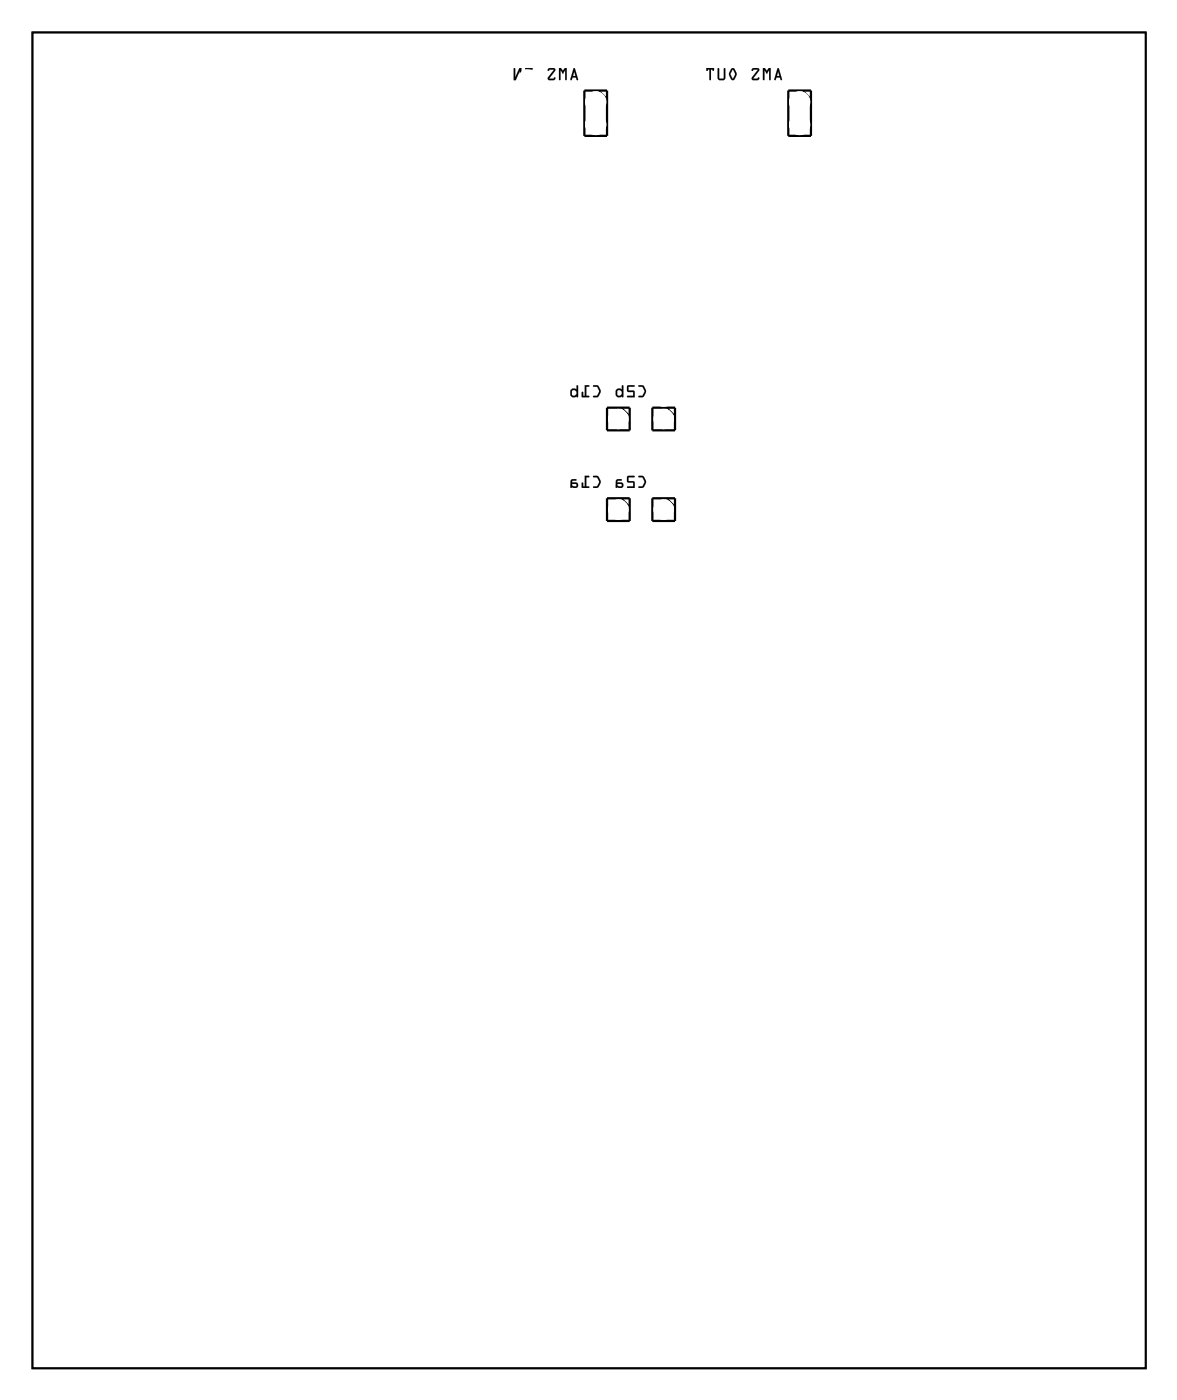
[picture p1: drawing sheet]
<svg xmlns="http://www.w3.org/2000/svg" width="132mm" height="157mm" viewBox="0 0 132 157" stroke-linecap="round" stroke-linejoin="round" font-family="sans-serif">
<path d="M3.6 3.6h124.8v149.8h-124.8z" fill="none" stroke="#000" stroke-width=".2"/>
<g fill="#000">
<path d="M64.3 7.7l-.4 1.2 .2 .1 .1-.3h.4v.3h.1l.1-.1-.3-1.2zM64.4 8l.1 .5h-.3zM62.7 7.6v1.4l.1-.1v-1l.2 .2a.11 .11 0 0 0 .1 .2 .11 .11 0 0 0 .1-.2l.2-.2v1l.1 .1v-1.4h-.2l-.2 .3-.2-.3zM61.5 7.7l-.1 .2v.1l.2-.2h.5l-.7 .9v.2l.2 .1h.5l.1-.2v-.1l-.2 .1h-.4l.6-.8v-.2l-.1-.2zM58.9 7.7v.1h.3v1h-.3v.1l.8 .1v-.2h-.3v-1h.3v-.1zM57.6 7.7v1.3h.2l.5-1.1v1l.1 .1 .1-1.4h-.3l-.4 1.1v-1z"/>
<path d="M64.3 7.6l-.4 1.3 .2 .1 .1-.3h.4v.3h.2v-.1l-.3-1.2zM64.3 7.7h.2l.3 1.2-.1 .1-.1-.1v-.2h-.4l-.1 .3-.2-.1zM64.4 8l.1 .5h-.3zM64.4 8l-.2 .5h.3zM62.7 7.6v1.3a.1 .1 0 0 0 0 .1 .1 .1 0 0 0 .1-.1v-1l.2 .2a.11 .11 0 0 0 .1 .2 .11 .11 0 0 0 .1-.2l.2-.2-.1 1a.1 .1 0 0 0 .1 .1 .1 .1 0 0 0 .1-.1v-1.3h-.2l-.2 .3-.2-.3zM62.7 7.6h.2l.2 .4 .2-.4h.2v1.4l-.1-.1v-1l-.3 .3-.3-.4v1.1v.1l-.1-.1zM61.5 7.7l-.1 .2a.13 .13 0 0 0 .1 0 .13 .13 0 0 0 .1-.1h.5l-.7 .9a.21 .21 0 0 0 0 .2 .21 .21 0 0 0 .2 .1h.5l.2-.2a.13 .13 0 0 0-.2-.1 .13 .13 0 0 0-.1 .1h-.4l.6-.8a.21 .21 0 0 0-.1-.4zM61.5 7.7l.6-.1a.21 .21 0 0 1 .1 .4l-.6 .8h.4l.2-.1v.2l-.7 .1-.1-.3 .7-.9h-.5l-.2 .1zM58.9 7.7v.1h.3v1h-.3a.1 .1 0 0 0-.1 .1 .1 .1 0 0 0 .1 .1h.7a.1 .1 0 0 0 .1-.1 .1 .1 0 0 0-.1-.1h-.2v-1h.2a.1 .1 0 0 0 .1-.1 .1 .1 0 0 0-.1-.1zM58.9 7.7h.8v.1h-.3v1h.3v.2l-.8-.1v-.1h.3v-1h-.3zM57.6 7.7v1.3h.2l.5-1.1v1a.1 .1 0 0 0 .1 .1 .1 .1 0 0 0 .1-.1v-1.3h-.3l-.4 1.1v-1zM57.6 7.7h.1l.1 1 .4-1.1h.3l-.1 1.4-.1-.1v-1l-.5 1.1h-.2z"/>
<path d="M87.2 7.6l-.4 1.3 .1 .1 .1-.3h.4l.1 .3h.1l.1-.1-.4-1.2zM87.2 8l.2 .5h-.3zM85.5 7.6l.1 1.4 .1-.1v-1l.2 .2a.11 .11 0 0 0 .1 .2 .1 .1 0 0 0 0-.2l.2-.2v1l.1 .1 .1-1.4h-.2l-.2 .3-.3-.3zM84.3 7.7v.2v.1l.2-.2h.4l-.6 .9v.2l.2 .1h.5l.1-.2v-.1l-.2 .1h-.5l.7-.8v-.2l-.2-.2zM82 7.7l-.3 .6 .2 .6a.25 .25 0 0 0 .5 0l.2-.7-.3-.5-.2-.1zM82.1 7.8l.3 .5-.3 .5-.2-.5zM80.5 7.7v1.1l.1 .2h.5l.2-.3v-1l-.1-.1-.1 .1v1.1h-.4l-.1-.1v-1zM79.2 7.6v.4l.1-.1v-.1h.2v1.1l.1 .1 .1-1.2h.2v.1l.1 .1v-.4z"/>
<path d="M87.2 7.6l-.4 1.3 .1 .1 .1-.3h.4l.1 .3h.1l.1-.1-.4-1.2zM87.2 7.7h.1l.4 1.2-.1 .1-.1-.1-.1-.2h-.4l-.1 .3-.1-.1zM87.2 8l.2 .5h-.3zM87.2 8l-.1 .5h.3zM85.5 7.6v1.3a.1 .1 0 0 0 .1 .1 .1 .1 0 0 0 .1-.1v-1l.2 .2a.11 .11 0 0 0 .1 .2 .1 .1 0 0 0 0-.2l.2-.2v1a.1 .1 0 0 0 .1 .1 .1 .1 0 0 0 .1-.1v-1.3h-.2l-.2 .3-.3-.3zM85.5 7.6h.2l.3 .4 .2-.4h.2l-.1 1.4-.1-.1v-1l-.2 .3-.3-.4v1.1l-.1 .1-.1-.1zM84.3 7.7l-.1 .2a.13 .13 0 0 0 .2 0 .13 .13 0 0 0 .1-.1h.4l-.6 .9a.21 .21 0 0 0 0 .2 .21 .21 0 0 0 .2 .1h.5l.1-.2a.13 .13 0 0 0-.1-.1 .13 .13 0 0 0-.1 .1h-.5l.7-.8a.22 .22 0 0 0-.2-.4zM84.3 7.7l.6-.1a.22 .22 0 0 1 .2 .4l-.7 .8h.5l.2-.1-.1 .2-.6 .1-.1-.3 .7-.9h-.5l-.2 .1zM82 7.7l-.3 .6 .2 .6a.25 .25 0 0 0 .5 0l.2-.5v-.2l-.3-.5-.2-.1zM82 7.7a.23 .23 0 0 1 .4 .1l.2 .5-.2 .6a.25 .25 0 0 1-.5 0l-.2-.6zM82.1 7.8l.3 .5-.3 .5-.2-.5zM82.1 7.8l-.2 .5 .2 .5 .3-.5-.2-.5zM80.5 7.7l-.1 1 .1 .2 .2 .1h.5l.1-.2v-1.1a.1 .1 0 0 0-.1-.1 .1 .1 0 0 0-.1 .1v1.1h-.4l-.1-.1v-1zM80.5 7.7h.1v1l.1 .1h.4v-1.1l.1-.1 .1 .1v1l-.2 .3h-.5l-.1-.2zM79.2 7.6v.3a.1 .1 0 0 0 .1 .1 .1 .1 0 0 0 0-.2h.2v1.1a.1 .1 0 0 0 .1 .1 .1 .1 0 0 0 .1-.1v-1.1h.2a.11 .11 0 0 0 0 .2 .11 .11 0 0 0 .1-.1v-.3zM79.2 7.6h.8v.3l-.1-.1h-.2l-.1 1.2-.1-.1v-1.1h-.2l-.1 .1z"/>
<path d="M3.6 3.6h124.8v149.8h-124.8zM3.6 3.6v149.8h124.8v-149.8z"/>
<path d="M66.5 53.4v.1h.4l.3 .5-.3 .5h-.4v.2h.1a.6 .6 0 0 0 .7-.6v-.2l-.2-.5h-.2zM65.5 53.4v1.1h-.1v-.4h-.1l-.1 .6h.8v-.2h-.3v-1h.3l.1-.1zM64 53.8l-.1 .9h.6a.31 .31 0 0 0 .3-.3 .31 .31 0 0 0-.3-.3h-.4v-.1l.1-.1h.4v-.2zM64.1 54.3h.5v.2h-.3l-.2-.1z"/>
<path d="M66.5 43.2v.2h.4l.3 .5-.3 .5h-.4v.1l.1 .1a.6 .6 0 0 0 .7-.6v-.3l-.2-.4-.2-.1zM65.5 43.2v1.2h-.1v-.4l-.1-.1-.1 .6h.8v-.1h-.3v-1h.3l.1-.2zM64 43.7l-.1 .2 .1 .5 .2 .1h.2l.2-.1 .1 .1h.1v-1.3h-.2v.5l-.3-.1zM64.1 43.8l.3-.1 .2 .2v.3l-.2 .2-.3-.1z"/>
<path d="M66.5 53.4v.1h.4l.3 .5-.3 .5h-.3a.1 .1 0 0 0-.1 .1 .1 .1 0 0 0 .1 .1l.5-.1 .2-.6-.3-.6zM66.5 53.4h.5l.3 .5a.83 .83 0 0 1-.3 .8h-.4l-.1-.1 .4-.1 .3-.4v-.2l-.3-.4h-.4zM65.5 53.3v1.2h-.1v-.3a.1 .1 0 0 0-.1-.1 .1 .1 0 0 0-.1 .1v.5h.8a.1 .1 0 0 0 .1-.1 .1 .1 0 0 0-.1-.1h-.3v-1h.3a.1 .1 0 0 0 .1-.1 .1 .1 0 0 0-.1-.1zM65.5 53.4h.6l-.1 .1h-.3v1l.3 .1v.1h-.8l.1-.6 .1 .1v.3h.2zM64 53.8l-.1 .8a.09 .09 0 0 0 .1 .1 .09 .09 0 0 0 .1-.1l.4 .1a.32 .32 0 0 0 .3-.3 .32 .32 0 0 0-.3-.3h-.4l.1-.2h.3a.1 .1 0 0 0 .1-.1 .1 .1 0 0 0-.1-.1zM64 53.8l.6-.1v.2h-.4l-.1 .1v.1h.4a.31 .31 0 0 1 .3 .3 .31 .31 0 0 1-.3 .3h-.6zM64.2 54.3h.4v.2h-.3l-.2-.1zM64.1 54.3v.1l.2 .1h.3v-.2z"/>
<path d="M66.5 43.2v.2h.4l.3 .5-.3 .5h-.3a.1 .1 0 0 0-.1 .1 .1 .1 0 0 0 .1 .1l.5-.1 .2-.6-.3-.7zM66.5 43.2h.5l.3 .5a.83 .83 0 0 1-.3 .8h-.4h-.1v-.1h.4l.3-.4v-.2l-.3-.4h-.4zM65.5 43.2v1.2h-.1v-.4a.1 .1 0 0 0-.1-.1 .1 .1 0 0 0-.1 .1v.5l.8 .1a.1 .1 0 0 0 .1-.1 .1 .1 0 0 0-.1-.1h-.3v-1h.3a.1 .1 0 0 0 .1-.1 .1 .1 0 0 0-.1-.1zM65.5 43.2l.6 .1-.1 .1h-.3v1h.3v.1h-.8l.1-.6 .1 .1v.4h.2zM64 43.7l-.1 .2 .1 .5 .3 .2 .3-.2a.11 .11 0 0 0 .1 .2 .1 .1 0 0 0 .1-.1v-1.2a.1 .1 0 0 0-.1-.1 .1 .1 0 0 0-.1 .1v.4l-.2-.1zM64 43.7l.4-.1 .2 .1v-.4l.2-.1v1.3h-.1l-.1-.1-.2 .1h-.3l-.2-.2zM64.2 43.8h.2l.2 .1v.3l-.2 .2-.3-.1zM64.1 43.8v.5l.1 .1h.2l.2-.2v-.3l-.2-.2z"/>
<path d="M71.6 43.2v.2h.4l.2 .5-.2 .5h-.4v.1v.1a.6 .6 0 0 0 .8-.6v-.3l-.2-.4-.2-.1zM70.3 43.2v.7l.2 .1h.5v.4h-.6l-.1 .1 .9 .1-.1-.8h-.6v-.4h.6v-.2zM69.1 43.7l-.1 .2 .1 .5 .1 .1h.3l.2-.1 .1 .1h.1v-1.3h-.2v.5l-.4-.1zM69.2 43.8l.3-.1 .2 .2v.3l-.2 .2-.3-.1z"/>
<path d="M71.6 53.4v.1h.4l.2 .5-.2 .5h-.4v.2a.6 .6 0 0 0 .8-.6v-.2l-.2-.5h-.2zM70.3 53.4v.6l.2 .1h.5v.4h-.6l-.1 .2h.9l-.1-.7-.6-.1v-.4h.6v-.1zM69.1 53.8l-.1 .9h.6a.31 .31 0 0 0 .3-.3 .31 .31 0 0 0-.3-.3h-.4v-.1l.1-.1h.4v-.2zM69.2 54.3h.5v.2h-.3l-.2-.1z"/>
<path d="M71.6 43.2v.2h.4l.2 .5-.2 .5h-.4a.1 .1 0 0 0-.1 .1 .1 .1 0 0 0 .1 .1l.6-.1 .2-.6-.3-.7zM71.6 43.2h.5l.3 .5a.83 .83 0 0 1-.4 .8h-.4v-.1h.4l.2-.4v-.2l-.2-.4h-.4zM70.3 43.2v.7l.7 .1v.4h-.6a.1 .1 0 0 0-.1 .1 .1 .1 0 0 0 .1 .1h.8l-.1-.8h-.6v-.4h.6a.1 .1 0 0 0 .1-.1 .1 .1 0 0 0-.1-.1zM70.3 43.3h.8v.1h-.7v.4h.7l.1 .8-.9-.1 .1-.1h.6v-.4h-.5l-.2-.2zM69.1 43.7l-.1 .2 .1 .5 .2 .2 .4-.2a.11 .11 0 0 0 .1 .2 .1 .1 0 0 0 .1-.1v-1.2a.1 .1 0 0 0-.1-.1 .1 .1 0 0 0-.1 .1v.4l-.2-.1zM69.1 43.7l.4-.1 .2 .1v-.4l.1-.1v1.3h-.1v-.1l-.2 .1h-.4l-.1-.2zM69.3 43.8h.2l.2 .1v.3l-.2 .2-.3-.1zM69.2 43.8v.5l.1 .1h.2l.2-.2v-.3l-.2-.2z"/>
<path d="M71.6 53.4v.1h.4l.2 .5-.2 .5h-.4a.1 .1 0 0 0-.1 .1 .1 .1 0 0 0 .1 .1l.6-.1 .2-.6-.3-.6zM71.6 53.4h.5l.3 .5a.83 .83 0 0 1-.4 .8h-.4v-.1l.4-.1 .2-.4v-.2l-.2-.4h-.4zM70.3 53.4v.7h.7v.4h-.6a.1 .1 0 0 0-.1 .1 .1 .1 0 0 0 .1 .1h.8l-.1-.7-.6-.1v-.4h.6a.1 .1 0 0 0 .1-.1 .1 .1 0 0 0-.1-.1zM70.3 53.4h.8v.1h-.7v.5h.7l.1 .7h-.9l.1-.2h.6v-.4h-.5l-.2-.1zM69.1 53.8l-.1 .8a.09 .09 0 0 0 .1 .1 .09 .09 0 0 0 .1-.1l.4 .1a.32 .32 0 0 0 .3-.3 .32 .32 0 0 0-.3-.3h-.4l.1-.2h.3a.1 .1 0 0 0 .1-.1 .1 .1 0 0 0-.1-.1zM69.1 53.8l.6-.1v.2h-.4l-.1 .1v.1h.4a.31 .31 0 0 1 .3 .3 .31 .31 0 0 1-.3 .3h-.6zM69.2 54.3h.4l.1 .2h-.3l-.2-.1zM69.2 54.3v.1l.2 .1h.3v-.2z"/>
</g>
<path d="M65.5 10.2h2.5v5h-2.5zM88.4 10.2h2.5v5h-2.5zM68 45.7h2.6v2.6h-2.6zM68 55.9h2.6v2.5h-2.6zM73.1 45.7h2.6v2.6h-2.6zM73.1 55.9h2.6v2.5h-2.6z" fill="none" stroke="#000" stroke-width=".25"/>
<path d="M67.2 10.2l.8 .8M90 10.2l.9 .8M69.7 45.7l.9 .9M69.7 55.9l.9 .9M74.8 45.7l.9 .9M74.8 55.9l.9 .9" fill="none" stroke="#000" stroke-width=".13"/>
<circle cx="74.4" cy="47" r=".75" fill="#fff"/>
<circle cx="74.4" cy="47" r=".75" fill="none" stroke="#fff" stroke-width=".76" stroke-linecap="butt"/>
<circle cx="74.4" cy="47" r=".75" fill="#fff"/>
<circle cx="74.4" cy="47" r=".75" fill="none" stroke="#fff" stroke-width=".76" stroke-linecap="butt"/>
<circle cx="74.4" cy="57.1" r=".75" fill="#fff"/>
<circle cx="74.4" cy="57.1" r=".75" fill="none" stroke="#fff" stroke-width=".76" stroke-linecap="butt"/>
<circle cx="74.4" cy="57.1" r=".75" fill="#fff"/>
<circle cx="74.4" cy="57.1" r=".75" fill="none" stroke="#fff" stroke-width=".76" stroke-linecap="butt"/>
<circle cx="69.3" cy="47" r=".75" fill="#fff"/>
<circle cx="69.3" cy="47" r=".75" fill="none" stroke="#fff" stroke-width=".76" stroke-linecap="butt"/>
<circle cx="69.3" cy="47" r=".75" fill="#fff"/>
<circle cx="69.3" cy="47" r=".75" fill="none" stroke="#fff" stroke-width=".76" stroke-linecap="butt"/>
<circle cx="69.3" cy="57.1" r=".75" fill="#fff"/>
<circle cx="69.3" cy="57.1" r=".75" fill="none" stroke="#fff" stroke-width=".76" stroke-linecap="butt"/>
<circle cx="69.3" cy="57.1" r=".75" fill="#fff"/>
<circle cx="69.3" cy="57.1" r=".75" fill="none" stroke="#fff" stroke-width=".76" stroke-linecap="butt"/>
<circle cx="89.6" cy="11.4" r=".8" fill="#fff"/>
<circle cx="89.6" cy="11.4" r=".8" fill="none" stroke="#fff" stroke-width=".76" stroke-linecap="butt"/>
<circle cx="89.6" cy="14" r=".8" fill="#fff"/>
<circle cx="89.6" cy="14" r=".8" fill="none" stroke="#fff" stroke-width=".76" stroke-linecap="butt"/>
<circle cx="89.6" cy="11.4" r=".8" fill="#fff"/>
<circle cx="89.6" cy="11.4" r=".8" fill="none" stroke="#fff" stroke-width=".76" stroke-linecap="butt"/>
<circle cx="89.6" cy="14" r=".8" fill="#fff"/>
<circle cx="89.6" cy="14" r=".8" fill="none" stroke="#fff" stroke-width=".76" stroke-linecap="butt"/>
<circle cx="66.8" cy="11.4" r=".8" fill="#fff"/>
<circle cx="66.8" cy="11.4" r=".8" fill="none" stroke="#fff" stroke-width=".76" stroke-linecap="butt"/>
<circle cx="66.8" cy="14" r=".8" fill="#fff"/>
<circle cx="66.8" cy="14" r=".8" fill="none" stroke="#fff" stroke-width=".76" stroke-linecap="butt"/>
<circle cx="66.8" cy="11.4" r=".8" fill="#fff"/>
<circle cx="66.8" cy="11.4" r=".8" fill="none" stroke="#fff" stroke-width=".76" stroke-linecap="butt"/>
<circle cx="66.8" cy="14" r=".8" fill="#fff"/>
<circle cx="66.8" cy="14" r=".8" fill="none" stroke="#fff" stroke-width=".76" stroke-linecap="butt"/>
<circle cx="110" cy="64.8" r=".7" fill="#fff"/>
<circle cx="110" cy="64.8" r=".7" fill="none" stroke="#fff" stroke-width=".76" stroke-linecap="butt"/>
<circle cx="120.1" cy="64.8" r=".7" fill="#fff"/>
<circle cx="120.1" cy="64.8" r=".7" fill="none" stroke="#fff" stroke-width=".76" stroke-linecap="butt"/>
<circle cx="94.7" cy="67.3" r=".7" fill="#fff"/>
<circle cx="94.7" cy="67.3" r=".7" fill="none" stroke="#fff" stroke-width=".76" stroke-linecap="butt"/>
<circle cx="104.9" cy="67.3" r=".7" fill="#fff"/>
<circle cx="104.9" cy="67.3" r=".7" fill="none" stroke="#fff" stroke-width=".76" stroke-linecap="butt"/>
<circle cx="110" cy="62.2" r=".7" fill="#fff"/>
<circle cx="110" cy="62.2" r=".7" fill="none" stroke="#fff" stroke-width=".76" stroke-linecap="butt"/>
<circle cx="120.1" cy="62.2" r=".7" fill="#fff"/>
<circle cx="120.1" cy="62.2" r=".7" fill="none" stroke="#fff" stroke-width=".76" stroke-linecap="butt"/>
<circle cx="87.1" cy="47" r=".7" fill="#fff"/>
<circle cx="87.1" cy="47" r=".7" fill="none" stroke="#fff" stroke-width=".76" stroke-linecap="butt"/>
<circle cx="97.3" cy="47" r=".7" fill="#fff"/>
<circle cx="97.3" cy="47" r=".7" fill="none" stroke="#fff" stroke-width=".76" stroke-linecap="butt"/>
<path d="M53.4 18.3h1.4v1.4h-1.4z" fill="#fff"/>
<path d="M53.4 18.3h1.4v1.4h-1.4z" fill="none" stroke="#fff" stroke-width=".76" stroke-linecap="butt"/>
<circle cx="54.1" cy="19" r=".7" fill="#fff"/>
<circle cx="54.1" cy="19" r=".7" fill="none" stroke="#fff" stroke-width=".76" stroke-linecap="butt"/>
<circle cx="56.6" cy="19" r=".7" fill="#fff"/>
<circle cx="56.6" cy="19" r=".7" fill="none" stroke="#fff" stroke-width=".76" stroke-linecap="butt"/>
<circle cx="54.1" cy="8.9" r=".74" fill="#fff"/>
<circle cx="54.1" cy="8.9" r=".74" fill="none" stroke="#fff" stroke-width=".76" stroke-linecap="butt"/>
<circle cx="59.2" cy="8.9" r=".74" fill="#fff"/>
<circle cx="59.2" cy="8.9" r=".74" fill="none" stroke="#fff" stroke-width=".76" stroke-linecap="butt"/>
<circle cx="112.5" cy="8.9" r=".74" fill="#fff"/>
<circle cx="112.5" cy="8.9" r=".74" fill="none" stroke="#fff" stroke-width=".76" stroke-linecap="butt"/>
<circle cx="117.6" cy="8.9" r=".74" fill="#fff"/>
<circle cx="117.6" cy="8.9" r=".74" fill="none" stroke="#fff" stroke-width=".76" stroke-linecap="butt"/>
<circle cx="122.7" cy="8.9" r=".74" fill="#fff"/>
<circle cx="122.7" cy="8.9" r=".74" fill="none" stroke="#fff" stroke-width=".76" stroke-linecap="butt"/>
<circle cx="97.3" cy="8.9" r=".74" fill="#fff"/>
<circle cx="97.3" cy="8.9" r=".74" fill="none" stroke="#fff" stroke-width=".76" stroke-linecap="butt"/>
<circle cx="102.3" cy="8.9" r=".74" fill="#fff"/>
<circle cx="102.3" cy="8.9" r=".74" fill="none" stroke="#fff" stroke-width=".76" stroke-linecap="butt"/>
<circle cx="107.4" cy="8.9" r=".74" fill="#fff"/>
<circle cx="107.4" cy="8.9" r=".74" fill="none" stroke="#fff" stroke-width=".76" stroke-linecap="butt"/>
<circle cx="87.1" cy="41.9" r=".74" fill="#fff"/>
<circle cx="87.1" cy="41.9" r=".74" fill="none" stroke="#fff" stroke-width=".76" stroke-linecap="butt"/>
<circle cx="89.6" cy="41.9" r=".74" fill="#fff"/>
<circle cx="89.6" cy="41.9" r=".74" fill="none" stroke="#fff" stroke-width=".76" stroke-linecap="butt"/>
<circle cx="84.6" cy="67.3" r=".74" fill="#fff"/>
<circle cx="84.6" cy="67.3" r=".74" fill="none" stroke="#fff" stroke-width=".76" stroke-linecap="butt"/>
<circle cx="87.1" cy="67.3" r=".74" fill="#fff"/>
<circle cx="87.1" cy="67.3" r=".74" fill="none" stroke="#fff" stroke-width=".76" stroke-linecap="butt"/>
<circle cx="112.5" cy="57.1" r=".74" fill="#fff"/>
<circle cx="112.5" cy="57.1" r=".74" fill="none" stroke="#fff" stroke-width=".76" stroke-linecap="butt"/>
<circle cx="117.6" cy="57.1" r=".74" fill="#fff"/>
<circle cx="117.6" cy="57.1" r=".74" fill="none" stroke="#fff" stroke-width=".76" stroke-linecap="butt"/>
<circle cx="79.5" cy="47" r=".74" fill="#fff"/>
<circle cx="79.5" cy="47" r=".74" fill="none" stroke="#fff" stroke-width=".76" stroke-linecap="butt"/>
<circle cx="84.6" cy="47" r=".74" fill="#fff"/>
<circle cx="84.6" cy="47" r=".74" fill="none" stroke="#fff" stroke-width=".76" stroke-linecap="butt"/>
<circle cx="76.9" cy="69.8" r=".55" fill="#fff"/>
<circle cx="76.9" cy="69.8" r=".55" fill="none" stroke="#fff" stroke-width="1.3" stroke-linecap="butt"/>
<circle cx="79.5" cy="69.8" r=".55" fill="#fff"/>
<circle cx="79.5" cy="69.8" r=".55" fill="none" stroke="#fff" stroke-width="1.3" stroke-linecap="butt"/>
<circle cx="76.9" cy="87.6" r=".55" fill="#fff"/>
<circle cx="76.9" cy="87.6" r=".55" fill="none" stroke="#fff" stroke-width="1.3" stroke-linecap="butt"/>
<circle cx="74.4" cy="87.6" r=".55" fill="#fff"/>
<circle cx="74.4" cy="87.6" r=".55" fill="none" stroke="#fff" stroke-width="1.3" stroke-linecap="butt"/>
<circle cx="71.9" cy="95.2" r=".55" fill="#fff"/>
<circle cx="71.9" cy="95.2" r=".55" fill="none" stroke="#fff" stroke-width="1.3" stroke-linecap="butt"/>
<circle cx="66.8" cy="95.2" r=".55" fill="#fff"/>
<circle cx="66.8" cy="95.2" r=".55" fill="none" stroke="#fff" stroke-width="1.3" stroke-linecap="butt"/>
<circle cx="87.1" cy="115.6" r=".55" fill="#fff"/>
<circle cx="87.1" cy="115.6" r=".55" fill="none" stroke="#fff" stroke-width="1.3" stroke-linecap="butt"/>
<circle cx="64.2" cy="95.2" r=".55" fill="#fff"/>
<circle cx="64.2" cy="95.2" r=".55" fill="none" stroke="#fff" stroke-width="1.3" stroke-linecap="butt"/>
<circle cx="64.2" cy="69.8" r=".55" fill="#fff"/>
<circle cx="64.2" cy="69.8" r=".55" fill="none" stroke="#fff" stroke-width="1.3" stroke-linecap="butt"/>
<circle cx="66.8" cy="69.8" r=".55" fill="#fff"/>
<circle cx="66.8" cy="69.8" r=".55" fill="none" stroke="#fff" stroke-width="1.3" stroke-linecap="butt"/>
<circle cx="69.3" cy="69.8" r=".55" fill="#fff"/>
<circle cx="69.3" cy="69.8" r=".55" fill="none" stroke="#fff" stroke-width="1.3" stroke-linecap="butt"/>
<circle cx="87.1" cy="118.1" r=".55" fill="#fff"/>
<circle cx="87.1" cy="118.1" r=".55" fill="none" stroke="#fff" stroke-width="1.3" stroke-linecap="butt"/>
<circle cx="87.1" cy="120.6" r=".55" fill="#fff"/>
<circle cx="87.1" cy="120.6" r=".55" fill="none" stroke="#fff" stroke-width="1.3" stroke-linecap="butt"/>
<circle cx="87.1" cy="123.2" r=".55" fill="#fff"/>
<circle cx="87.1" cy="123.2" r=".55" fill="none" stroke="#fff" stroke-width="1.3" stroke-linecap="butt"/>
<circle cx="87.1" cy="125.7" r=".55" fill="#fff"/>
<circle cx="87.1" cy="125.7" r=".55" fill="none" stroke="#fff" stroke-width="1.3" stroke-linecap="butt"/>
<circle cx="87.1" cy="128.3" r=".55" fill="#fff"/>
<circle cx="87.1" cy="128.3" r=".55" fill="none" stroke="#fff" stroke-width="1.3" stroke-linecap="butt"/>
<circle cx="79.5" cy="64.8" r=".55" fill="#fff"/>
<circle cx="79.5" cy="64.8" r=".55" fill="none" stroke="#fff" stroke-width="1.3" stroke-linecap="butt"/>
<circle cx="79.5" cy="67.3" r=".55" fill="#fff"/>
<circle cx="79.5" cy="67.3" r=".55" fill="none" stroke="#fff" stroke-width="1.3" stroke-linecap="butt"/>
<circle cx="71.9" cy="36.8" r=".55" fill="#fff"/>
<circle cx="71.9" cy="36.8" r=".55" fill="none" stroke="#fff" stroke-width="1.3" stroke-linecap="butt"/>
<circle cx="74.4" cy="102.9" r=".55" fill="#fff"/>
<circle cx="74.4" cy="102.9" r=".55" fill="none" stroke="#fff" stroke-width="1.3" stroke-linecap="butt"/>
<circle cx="59.2" cy="92.7" r=".55" fill="#fff"/>
<circle cx="59.2" cy="92.7" r=".55" fill="none" stroke="#fff" stroke-width="1.3" stroke-linecap="butt"/>
<circle cx="82" cy="102.9" r=".55" fill="#fff"/>
<circle cx="82" cy="102.9" r=".55" fill="none" stroke="#fff" stroke-width="1.3" stroke-linecap="butt"/>
<circle cx="51.5" cy="87.6" r=".55" fill="#fff"/>
<circle cx="51.5" cy="87.6" r=".55" fill="none" stroke="#fff" stroke-width="1.3" stroke-linecap="butt"/>
<circle cx="74.4" cy="44.4" r=".55" fill="#fff"/>
<circle cx="74.4" cy="44.4" r=".55" fill="none" stroke="#fff" stroke-width="1.3" stroke-linecap="butt"/>
<circle cx="117.6" cy="29.2" r=".55" fill="#fff"/>
<circle cx="117.6" cy="29.2" r=".55" fill="none" stroke="#fff" stroke-width="1.3" stroke-linecap="butt"/>
<circle cx="104.9" cy="31.7" r=".55" fill="#fff"/>
<circle cx="104.9" cy="31.7" r=".55" fill="none" stroke="#fff" stroke-width="1.3" stroke-linecap="butt"/>
<circle cx="122.7" cy="21.6" r=".55" fill="#fff"/>
<circle cx="122.7" cy="21.6" r=".55" fill="none" stroke="#fff" stroke-width="1.3" stroke-linecap="butt"/>
<circle cx="122.7" cy="29.2" r=".55" fill="#fff"/>
<circle cx="122.7" cy="29.2" r=".55" fill="none" stroke="#fff" stroke-width="1.3" stroke-linecap="butt"/>
<circle cx="102.3" cy="21.6" r=".55" fill="#fff"/>
<circle cx="102.3" cy="21.6" r=".55" fill="none" stroke="#fff" stroke-width="1.3" stroke-linecap="butt"/>
<circle cx="107.4" cy="21.6" r=".55" fill="#fff"/>
<circle cx="107.4" cy="21.6" r=".55" fill="none" stroke="#fff" stroke-width="1.3" stroke-linecap="butt"/>
<circle cx="76.9" cy="31.7" r=".55" fill="#fff"/>
<circle cx="76.9" cy="31.7" r=".55" fill="none" stroke="#fff" stroke-width="1.3" stroke-linecap="butt"/>
<circle cx="92.2" cy="36.8" r=".55" fill="#fff"/>
<circle cx="92.2" cy="36.8" r=".55" fill="none" stroke="#fff" stroke-width="1.3" stroke-linecap="butt"/>
<circle cx="117.6" cy="52.1" r=".55" fill="#fff"/>
<circle cx="117.6" cy="52.1" r=".55" fill="none" stroke="#fff" stroke-width="1.3" stroke-linecap="butt"/>
<circle cx="102.3" cy="36.8" r=".55" fill="#fff"/>
<circle cx="102.3" cy="36.8" r=".55" fill="none" stroke="#fff" stroke-width="1.3" stroke-linecap="butt"/>
<circle cx="97.3" cy="36.8" r=".55" fill="#fff"/>
<circle cx="97.3" cy="36.8" r=".55" fill="none" stroke="#fff" stroke-width="1.3" stroke-linecap="butt"/>
<circle cx="87.1" cy="62.2" r=".55" fill="#fff"/>
<circle cx="87.1" cy="62.2" r=".55" fill="none" stroke="#fff" stroke-width="1.3" stroke-linecap="butt"/>
<circle cx="87.1" cy="36.8" r=".55" fill="#fff"/>
<circle cx="87.1" cy="36.8" r=".55" fill="none" stroke="#fff" stroke-width="1.3" stroke-linecap="butt"/>
<circle cx="82" cy="36.8" r=".55" fill="#fff"/>
<circle cx="82" cy="36.8" r=".55" fill="none" stroke="#fff" stroke-width="1.3" stroke-linecap="butt"/>
<circle cx="51.5" cy="34.3" r=".55" fill="#fff"/>
<circle cx="51.5" cy="34.3" r=".55" fill="none" stroke="#fff" stroke-width="1.3" stroke-linecap="butt"/>
<circle cx="59.2" cy="47" r=".55" fill="#fff"/>
<circle cx="59.2" cy="47" r=".55" fill="none" stroke="#fff" stroke-width="1.3" stroke-linecap="butt"/>
<circle cx="51.5" cy="29.2" r=".55" fill="#fff"/>
<circle cx="51.5" cy="29.2" r=".55" fill="none" stroke="#fff" stroke-width="1.3" stroke-linecap="butt"/>
<circle cx="61.7" cy="24.1" r=".55" fill="#fff"/>
<circle cx="61.7" cy="24.1" r=".55" fill="none" stroke="#fff" stroke-width="1.3" stroke-linecap="butt"/>
<circle cx="51.5" cy="24.1" r=".55" fill="#fff"/>
<circle cx="51.5" cy="24.1" r=".55" fill="none" stroke="#fff" stroke-width="1.3" stroke-linecap="butt"/>
<circle cx="82" cy="44.4" r=".55" fill="#fff"/>
<circle cx="82" cy="44.4" r=".55" fill="none" stroke="#fff" stroke-width="1.3" stroke-linecap="butt"/>
<circle cx="102.3" cy="49.5" r=".55" fill="#fff"/>
<circle cx="102.3" cy="49.5" r=".55" fill="none" stroke="#fff" stroke-width="1.3" stroke-linecap="butt"/>
<circle cx="107.4" cy="44.4" r=".55" fill="#fff"/>
<circle cx="107.4" cy="44.4" r=".55" fill="none" stroke="#fff" stroke-width="1.3" stroke-linecap="butt"/>
<circle cx="64.2" cy="64.8" r=".55" fill="#fff"/>
<circle cx="64.2" cy="64.8" r=".55" fill="none" stroke="#fff" stroke-width="1.3" stroke-linecap="butt"/>
<circle cx="87.1" cy="69.8" r=".55" fill="#fff"/>
<circle cx="87.1" cy="69.8" r=".55" fill="none" stroke="#fff" stroke-width="1.3" stroke-linecap="butt"/>
<circle cx="82" cy="69.8" r=".55" fill="#fff"/>
<circle cx="82" cy="69.8" r=".55" fill="none" stroke="#fff" stroke-width="1.3" stroke-linecap="butt"/>
<circle cx="79.5" cy="59.7" r=".74" fill="#fff"/>
<circle cx="79.5" cy="59.7" r=".74" fill="none" stroke="#fff" stroke-width=".76" stroke-linecap="butt"/>
<circle cx="94.7" cy="72.4" r=".74" fill="#fff"/>
<circle cx="94.7" cy="72.4" r=".74" fill="none" stroke="#fff" stroke-width=".76" stroke-linecap="butt"/>
<circle cx="92.2" cy="72.4" r=".74" fill="#fff"/>
<circle cx="92.2" cy="72.4" r=".74" fill="none" stroke="#fff" stroke-width=".76" stroke-linecap="butt"/>
<circle cx="89.6" cy="72.4" r=".74" fill="#fff"/>
<circle cx="89.6" cy="72.4" r=".74" fill="none" stroke="#fff" stroke-width=".76" stroke-linecap="butt"/>
<circle cx="66.8" cy="85.1" r=".74" fill="#fff"/>
<circle cx="66.8" cy="85.1" r=".74" fill="none" stroke="#fff" stroke-width=".76" stroke-linecap="butt"/>
<circle cx="69.3" cy="85.1" r=".74" fill="#fff"/>
<circle cx="69.3" cy="85.1" r=".74" fill="none" stroke="#fff" stroke-width=".76" stroke-linecap="butt"/>
<circle cx="71.9" cy="85.1" r=".74" fill="#fff"/>
<circle cx="71.9" cy="85.1" r=".74" fill="none" stroke="#fff" stroke-width=".76" stroke-linecap="butt"/>
<circle cx="94.7" cy="41.9" r=".7" fill="#fff"/>
<circle cx="94.7" cy="41.9" r=".7" fill="none" stroke="#fff" stroke-width=".76" stroke-linecap="butt"/>
<circle cx="104.9" cy="41.9" r=".7" fill="#fff"/>
<circle cx="104.9" cy="41.9" r=".7" fill="none" stroke="#fff" stroke-width=".76" stroke-linecap="butt"/>
<circle cx="110" cy="41.9" r=".7" fill="#fff"/>
<circle cx="110" cy="41.9" r=".7" fill="none" stroke="#fff" stroke-width=".76" stroke-linecap="butt"/>
<circle cx="120.1" cy="41.9" r=".7" fill="#fff"/>
<circle cx="120.1" cy="41.9" r=".7" fill="none" stroke="#fff" stroke-width=".76" stroke-linecap="butt"/>
<circle cx="71.9" cy="115.6" r=".7" fill="#fff"/>
<circle cx="71.9" cy="115.6" r=".7" fill="none" stroke="#fff" stroke-width=".76" stroke-linecap="butt"/>
<circle cx="82" cy="115.6" r=".7" fill="#fff"/>
<circle cx="82" cy="115.6" r=".7" fill="none" stroke="#fff" stroke-width=".76" stroke-linecap="butt"/>
<circle cx="92.2" cy="118.1" r=".7" fill="#fff"/>
<circle cx="92.2" cy="118.1" r=".7" fill="none" stroke="#fff" stroke-width=".76" stroke-linecap="butt"/>
<circle cx="102.3" cy="118.1" r=".7" fill="#fff"/>
<circle cx="102.3" cy="118.1" r=".7" fill="none" stroke="#fff" stroke-width=".76" stroke-linecap="butt"/>
<circle cx="92.2" cy="120.6" r=".7" fill="#fff"/>
<circle cx="92.2" cy="120.6" r=".7" fill="none" stroke="#fff" stroke-width=".76" stroke-linecap="butt"/>
<circle cx="102.3" cy="120.6" r=".7" fill="#fff"/>
<circle cx="102.3" cy="120.6" r=".7" fill="none" stroke="#fff" stroke-width=".76" stroke-linecap="butt"/>
<circle cx="92.2" cy="123.2" r=".7" fill="#fff"/>
<circle cx="92.2" cy="123.2" r=".7" fill="none" stroke="#fff" stroke-width=".76" stroke-linecap="butt"/>
<circle cx="102.3" cy="123.2" r=".7" fill="#fff"/>
<circle cx="102.3" cy="123.2" r=".7" fill="none" stroke="#fff" stroke-width=".76" stroke-linecap="butt"/>
<circle cx="92.2" cy="125.7" r=".7" fill="#fff"/>
<circle cx="92.2" cy="125.7" r=".7" fill="none" stroke="#fff" stroke-width=".76" stroke-linecap="butt"/>
<circle cx="102.3" cy="125.7" r=".7" fill="#fff"/>
<circle cx="102.3" cy="125.7" r=".7" fill="none" stroke="#fff" stroke-width=".76" stroke-linecap="butt"/>
<circle cx="92.2" cy="128.3" r=".7" fill="#fff"/>
<circle cx="92.2" cy="128.3" r=".7" fill="none" stroke="#fff" stroke-width=".76" stroke-linecap="butt"/>
<circle cx="102.3" cy="128.3" r=".7" fill="#fff"/>
<circle cx="102.3" cy="128.3" r=".7" fill="none" stroke="#fff" stroke-width=".76" stroke-linecap="butt"/>
<circle cx="71.9" cy="118.1" r=".7" fill="#fff"/>
<circle cx="71.9" cy="118.1" r=".7" fill="none" stroke="#fff" stroke-width=".76" stroke-linecap="butt"/>
<circle cx="82" cy="118.1" r=".7" fill="#fff"/>
<circle cx="82" cy="118.1" r=".7" fill="none" stroke="#fff" stroke-width=".76" stroke-linecap="butt"/>
<circle cx="71.9" cy="120.6" r=".7" fill="#fff"/>
<circle cx="71.9" cy="120.6" r=".7" fill="none" stroke="#fff" stroke-width=".76" stroke-linecap="butt"/>
<circle cx="82" cy="120.6" r=".7" fill="#fff"/>
<circle cx="82" cy="120.6" r=".7" fill="none" stroke="#fff" stroke-width=".76" stroke-linecap="butt"/>
<circle cx="71.9" cy="123.2" r=".7" fill="#fff"/>
<circle cx="71.9" cy="123.2" r=".7" fill="none" stroke="#fff" stroke-width=".76" stroke-linecap="butt"/>
<circle cx="82" cy="123.2" r=".7" fill="#fff"/>
<circle cx="82" cy="123.2" r=".7" fill="none" stroke="#fff" stroke-width=".76" stroke-linecap="butt"/>
<circle cx="71.9" cy="125.7" r=".7" fill="#fff"/>
<circle cx="71.9" cy="125.7" r=".7" fill="none" stroke="#fff" stroke-width=".76" stroke-linecap="butt"/>
<circle cx="82" cy="125.7" r=".7" fill="#fff"/>
<circle cx="82" cy="125.7" r=".7" fill="none" stroke="#fff" stroke-width=".76" stroke-linecap="butt"/>
<circle cx="71.9" cy="128.3" r=".7" fill="#fff"/>
<circle cx="71.9" cy="128.3" r=".7" fill="none" stroke="#fff" stroke-width=".76" stroke-linecap="butt"/>
<circle cx="82" cy="128.3" r=".7" fill="#fff"/>
<circle cx="82" cy="128.3" r=".7" fill="none" stroke="#fff" stroke-width=".76" stroke-linecap="butt"/>
<circle cx="112.6" cy="130.8" r=".84" fill="#fff"/>
<circle cx="112.6" cy="130.8" r=".84" fill="none" stroke="#fff" stroke-width=".73" stroke-linecap="butt"/>
<circle cx="117.6" cy="130.8" r=".84" fill="#fff"/>
<circle cx="117.6" cy="130.8" r=".84" fill="none" stroke="#fff" stroke-width=".73" stroke-linecap="butt"/>
<circle cx="117.6" cy="118.3" r=".84" fill="#fff"/>
<circle cx="117.6" cy="118.3" r=".84" fill="none" stroke="#fff" stroke-width=".73" stroke-linecap="butt"/>
<circle cx="112.6" cy="118.3" r=".84" fill="#fff"/>
<circle cx="112.6" cy="118.3" r=".84" fill="none" stroke="#fff" stroke-width=".73" stroke-linecap="butt"/>
<circle cx="112.6" cy="107.9" r=".84" fill="#fff"/>
<circle cx="112.6" cy="107.9" r=".84" fill="none" stroke="#fff" stroke-width=".73" stroke-linecap="butt"/>
<circle cx="117.6" cy="107.9" r=".84" fill="#fff"/>
<circle cx="117.6" cy="107.9" r=".84" fill="none" stroke="#fff" stroke-width=".73" stroke-linecap="butt"/>
<circle cx="117.6" cy="95.4" r=".84" fill="#fff"/>
<circle cx="117.6" cy="95.4" r=".84" fill="none" stroke="#fff" stroke-width=".73" stroke-linecap="butt"/>
<circle cx="112.6" cy="95.4" r=".84" fill="#fff"/>
<circle cx="112.6" cy="95.4" r=".84" fill="none" stroke="#fff" stroke-width=".73" stroke-linecap="butt"/>
<circle cx="112.6" cy="85.1" r=".84" fill="#fff"/>
<circle cx="112.6" cy="85.1" r=".84" fill="none" stroke="#fff" stroke-width=".73" stroke-linecap="butt"/>
<circle cx="117.6" cy="85.1" r=".84" fill="#fff"/>
<circle cx="117.6" cy="85.1" r=".84" fill="none" stroke="#fff" stroke-width=".73" stroke-linecap="butt"/>
<circle cx="117.6" cy="72.6" r=".84" fill="#fff"/>
<circle cx="117.6" cy="72.6" r=".84" fill="none" stroke="#fff" stroke-width=".73" stroke-linecap="butt"/>
<circle cx="112.6" cy="72.6" r=".84" fill="#fff"/>
<circle cx="112.6" cy="72.6" r=".84" fill="none" stroke="#fff" stroke-width=".73" stroke-linecap="butt"/>
<circle cx="87.3" cy="141" r=".84" fill="#fff"/>
<circle cx="87.3" cy="141" r=".84" fill="none" stroke="#fff" stroke-width=".73" stroke-linecap="butt"/>
<circle cx="87.3" cy="146" r=".84" fill="#fff"/>
<circle cx="87.3" cy="146" r=".84" fill="none" stroke="#fff" stroke-width=".73" stroke-linecap="butt"/>
<circle cx="99.8" cy="146" r=".84" fill="#fff"/>
<circle cx="99.8" cy="146" r=".84" fill="none" stroke="#fff" stroke-width=".73" stroke-linecap="butt"/>
<circle cx="99.8" cy="141" r=".84" fill="#fff"/>
<circle cx="99.8" cy="141" r=".84" fill="none" stroke="#fff" stroke-width=".73" stroke-linecap="butt"/>
<circle cx="61.9" cy="141" r=".84" fill="#fff"/>
<circle cx="61.9" cy="141" r=".84" fill="none" stroke="#fff" stroke-width=".73" stroke-linecap="butt"/>
<circle cx="61.9" cy="146" r=".84" fill="#fff"/>
<circle cx="61.9" cy="146" r=".84" fill="none" stroke="#fff" stroke-width=".73" stroke-linecap="butt"/>
<circle cx="74.4" cy="146" r=".84" fill="#fff"/>
<circle cx="74.4" cy="146" r=".84" fill="none" stroke="#fff" stroke-width=".73" stroke-linecap="butt"/>
<circle cx="74.4" cy="141" r=".84" fill="#fff"/>
<circle cx="74.4" cy="141" r=".84" fill="none" stroke="#fff" stroke-width=".73" stroke-linecap="butt"/>
<circle cx="54.4" cy="130.8" r=".8" fill="#fff"/>
<circle cx="54.4" cy="130.8" r=".8" fill="none" stroke="#fff" stroke-width=".76" stroke-linecap="butt"/>
<circle cx="54.4" cy="128.3" r=".8" fill="#fff"/>
<circle cx="54.4" cy="128.3" r=".8" fill="none" stroke="#fff" stroke-width=".76" stroke-linecap="butt"/>
<circle cx="54.4" cy="125.7" r=".8" fill="#fff"/>
<circle cx="54.4" cy="125.7" r=".8" fill="none" stroke="#fff" stroke-width=".76" stroke-linecap="butt"/>
<circle cx="54.4" cy="123.2" r=".8" fill="#fff"/>
<circle cx="54.4" cy="123.2" r=".8" fill="none" stroke="#fff" stroke-width=".76" stroke-linecap="butt"/>
<circle cx="54.3" cy="120.6" r=".8" fill="#fff"/>
<circle cx="54.3" cy="120.6" r=".8" fill="none" stroke="#fff" stroke-width=".76" stroke-linecap="butt"/>
<circle cx="54.3" cy="118.1" r=".8" fill="#fff"/>
<circle cx="54.3" cy="118.1" r=".8" fill="none" stroke="#fff" stroke-width=".76" stroke-linecap="butt"/>
<circle cx="54.3" cy="115.6" r=".8" fill="#fff"/>
<circle cx="54.3" cy="115.6" r=".8" fill="none" stroke="#fff" stroke-width=".76" stroke-linecap="butt"/>
<circle cx="54.2" cy="113" r=".8" fill="#fff"/>
<circle cx="54.2" cy="113" r=".8" fill="none" stroke="#fff" stroke-width=".76" stroke-linecap="butt"/>
<circle cx="54.2" cy="110.5" r=".8" fill="#fff"/>
<circle cx="54.2" cy="110.5" r=".8" fill="none" stroke="#fff" stroke-width=".76" stroke-linecap="butt"/>
<circle cx="54.2" cy="107.9" r=".8" fill="#fff"/>
<circle cx="54.2" cy="107.9" r=".8" fill="none" stroke="#fff" stroke-width=".76" stroke-linecap="butt"/>
<circle cx="54.1" cy="105.4" r=".8" fill="#fff"/>
<circle cx="54.1" cy="105.4" r=".8" fill="none" stroke="#fff" stroke-width=".76" stroke-linecap="butt"/>
<circle cx="54.1" cy="102.9" r=".8" fill="#fff"/>
<circle cx="54.1" cy="102.9" r=".8" fill="none" stroke="#fff" stroke-width=".76" stroke-linecap="butt"/>
<circle cx="54.1" cy="100.3" r=".8" fill="#fff"/>
<circle cx="54.1" cy="100.3" r=".8" fill="none" stroke="#fff" stroke-width=".76" stroke-linecap="butt"/>
<circle cx="54" cy="97.8" r=".8" fill="#fff"/>
<circle cx="54" cy="97.8" r=".8" fill="none" stroke="#fff" stroke-width=".76" stroke-linecap="butt"/>
<circle cx="54" cy="95.2" r=".8" fill="#fff"/>
<circle cx="54" cy="95.2" r=".8" fill="none" stroke="#fff" stroke-width=".76" stroke-linecap="butt"/>
<circle cx="54" cy="92.7" r=".8" fill="#fff"/>
<circle cx="54" cy="92.7" r=".8" fill="none" stroke="#fff" stroke-width=".76" stroke-linecap="butt"/>
<path d="M101.6 61.5h1.5v1.5h-1.5z" fill="#fff"/>
<path d="M101.6 61.5h1.5v1.5h-1.5z" fill="none" stroke="#fff" stroke-width=".69" stroke-linecap="butt"/>
<circle cx="102.3" cy="62.3" r=".73" fill="#fff"/>
<circle cx="102.3" cy="62.3" r=".73" fill="none" stroke="#fff" stroke-width=".69" stroke-linecap="butt"/>
<circle cx="104.9" cy="62.3" r=".73" fill="#fff"/>
<circle cx="104.9" cy="62.3" r=".73" fill="none" stroke="#fff" stroke-width=".69" stroke-linecap="butt"/>
<circle cx="102.3" cy="59.7" r=".73" fill="#fff"/>
<circle cx="102.3" cy="59.7" r=".73" fill="none" stroke="#fff" stroke-width=".69" stroke-linecap="butt"/>
<circle cx="104.9" cy="59.7" r=".73" fill="#fff"/>
<circle cx="104.9" cy="59.7" r=".73" fill="none" stroke="#fff" stroke-width=".69" stroke-linecap="butt"/>
<circle cx="102.3" cy="57.2" r=".73" fill="#fff"/>
<circle cx="102.3" cy="57.2" r=".73" fill="none" stroke="#fff" stroke-width=".69" stroke-linecap="butt"/>
<circle cx="104.9" cy="57.2" r=".73" fill="#fff"/>
<circle cx="104.9" cy="57.2" r=".73" fill="none" stroke="#fff" stroke-width=".69" stroke-linecap="butt"/>
<path d="M101.6 53.9h1.5v1.4h-1.5z" fill="#fff"/>
<path d="M101.6 53.9h1.5v1.4h-1.5z" fill="none" stroke="#fff" stroke-width=".69" stroke-linecap="butt"/>
<circle cx="102.3" cy="54.6" r=".73" fill="#fff"/>
<circle cx="102.3" cy="54.6" r=".73" fill="none" stroke="#fff" stroke-width=".69" stroke-linecap="butt"/>
<circle cx="104.9" cy="54.6" r=".73" fill="#fff"/>
<circle cx="104.9" cy="54.6" r=".73" fill="none" stroke="#fff" stroke-width=".69" stroke-linecap="butt"/>
<circle cx="110" cy="90.2" r=".7" fill="#fff"/>
<circle cx="110" cy="90.2" r=".7" fill="none" stroke="#fff" stroke-width=".76" stroke-linecap="butt"/>
<circle cx="120.1" cy="90.2" r=".7" fill="#fff"/>
<circle cx="120.1" cy="90.2" r=".7" fill="none" stroke="#fff" stroke-width=".76" stroke-linecap="butt"/>
<circle cx="110" cy="113" r=".7" fill="#fff"/>
<circle cx="110" cy="113" r=".7" fill="none" stroke="#fff" stroke-width=".76" stroke-linecap="butt"/>
<circle cx="120.1" cy="113" r=".7" fill="#fff"/>
<circle cx="120.1" cy="113" r=".7" fill="none" stroke="#fff" stroke-width=".76" stroke-linecap="butt"/>
<circle cx="117.6" cy="146" r=".7" fill="#fff"/>
<circle cx="117.6" cy="146" r=".7" fill="none" stroke="#fff" stroke-width=".76" stroke-linecap="butt"/>
<circle cx="117.6" cy="135.9" r=".7" fill="#fff"/>
<circle cx="117.6" cy="135.9" r=".7" fill="none" stroke="#fff" stroke-width=".76" stroke-linecap="butt"/>
<circle cx="82" cy="148.6" r=".7" fill="#fff"/>
<circle cx="82" cy="148.6" r=".7" fill="none" stroke="#fff" stroke-width=".76" stroke-linecap="butt"/>
<circle cx="82" cy="138.4" r=".7" fill="#fff"/>
<circle cx="82" cy="138.4" r=".7" fill="none" stroke="#fff" stroke-width=".76" stroke-linecap="butt"/>
<circle cx="54.1" cy="138.4" r=".7" fill="#fff"/>
<circle cx="54.1" cy="138.4" r=".7" fill="none" stroke="#fff" stroke-width=".76" stroke-linecap="butt"/>
<circle cx="54.1" cy="148.6" r=".7" fill="#fff"/>
<circle cx="54.1" cy="148.6" r=".7" fill="none" stroke="#fff" stroke-width=".76" stroke-linecap="butt"/>
<circle cx="74.2" cy="62.2" r=".65" fill="#fff"/>
<circle cx="74.2" cy="62.2" r=".65" fill="none" stroke="#fff" stroke-width=".75" stroke-linecap="butt"/>
<circle cx="69.3" cy="62.2" r=".65" fill="#fff"/>
<circle cx="69.3" cy="62.2" r=".65" fill="none" stroke="#fff" stroke-width=".75" stroke-linecap="butt"/>
<path d="M94 74.2h1.4v1.4h-1.4z" fill="#fff"/>
<path d="M94 74.2h1.4v1.4h-1.4z" fill="none" stroke="#fff" stroke-width=".76" stroke-linecap="butt"/>
<circle cx="94.7" cy="74.9" r=".7" fill="#fff"/>
<circle cx="94.7" cy="74.9" r=".7" fill="none" stroke="#fff" stroke-width=".76" stroke-linecap="butt"/>
<circle cx="94.7" cy="82.5" r=".7" fill="#fff"/>
<circle cx="94.7" cy="82.5" r=".7" fill="none" stroke="#fff" stroke-width=".76" stroke-linecap="butt"/>
<circle cx="92.2" cy="74.9" r=".7" fill="#fff"/>
<circle cx="92.2" cy="74.9" r=".7" fill="none" stroke="#fff" stroke-width=".76" stroke-linecap="butt"/>
<circle cx="92.2" cy="82.5" r=".7" fill="#fff"/>
<circle cx="92.2" cy="82.5" r=".7" fill="none" stroke="#fff" stroke-width=".76" stroke-linecap="butt"/>
<circle cx="89.6" cy="74.9" r=".7" fill="#fff"/>
<circle cx="89.6" cy="74.9" r=".7" fill="none" stroke="#fff" stroke-width=".76" stroke-linecap="butt"/>
<circle cx="89.6" cy="82.5" r=".7" fill="#fff"/>
<circle cx="89.6" cy="82.5" r=".7" fill="none" stroke="#fff" stroke-width=".76" stroke-linecap="butt"/>
<circle cx="87.1" cy="74.9" r=".7" fill="#fff"/>
<circle cx="87.1" cy="74.9" r=".7" fill="none" stroke="#fff" stroke-width=".76" stroke-linecap="butt"/>
<circle cx="87.1" cy="82.5" r=".7" fill="#fff"/>
<circle cx="87.1" cy="82.5" r=".7" fill="none" stroke="#fff" stroke-width=".76" stroke-linecap="butt"/>
<circle cx="84.6" cy="74.9" r=".7" fill="#fff"/>
<circle cx="84.6" cy="74.9" r=".7" fill="none" stroke="#fff" stroke-width=".76" stroke-linecap="butt"/>
<circle cx="84.6" cy="82.5" r=".7" fill="#fff"/>
<circle cx="84.6" cy="82.5" r=".7" fill="none" stroke="#fff" stroke-width=".76" stroke-linecap="butt"/>
<circle cx="82" cy="74.9" r=".7" fill="#fff"/>
<circle cx="82" cy="74.9" r=".7" fill="none" stroke="#fff" stroke-width=".76" stroke-linecap="butt"/>
<circle cx="82" cy="82.5" r=".7" fill="#fff"/>
<circle cx="82" cy="82.5" r=".7" fill="none" stroke="#fff" stroke-width=".76" stroke-linecap="butt"/>
<circle cx="79.5" cy="74.9" r=".7" fill="#fff"/>
<circle cx="79.5" cy="74.9" r=".7" fill="none" stroke="#fff" stroke-width=".76" stroke-linecap="butt"/>
<circle cx="79.5" cy="82.5" r=".7" fill="#fff"/>
<circle cx="79.5" cy="82.5" r=".7" fill="none" stroke="#fff" stroke-width=".76" stroke-linecap="butt"/>
<circle cx="76.9" cy="74.9" r=".7" fill="#fff"/>
<circle cx="76.9" cy="74.9" r=".7" fill="none" stroke="#fff" stroke-width=".76" stroke-linecap="butt"/>
<circle cx="76.9" cy="82.5" r=".7" fill="#fff"/>
<circle cx="76.9" cy="82.5" r=".7" fill="none" stroke="#fff" stroke-width=".76" stroke-linecap="butt"/>
<circle cx="74.4" cy="74.9" r=".7" fill="#fff"/>
<circle cx="74.4" cy="74.9" r=".7" fill="none" stroke="#fff" stroke-width=".76" stroke-linecap="butt"/>
<circle cx="74.4" cy="82.5" r=".7" fill="#fff"/>
<circle cx="74.4" cy="82.5" r=".7" fill="none" stroke="#fff" stroke-width=".76" stroke-linecap="butt"/>
<circle cx="71.9" cy="74.9" r=".7" fill="#fff"/>
<circle cx="71.9" cy="74.9" r=".7" fill="none" stroke="#fff" stroke-width=".76" stroke-linecap="butt"/>
<circle cx="71.9" cy="82.5" r=".7" fill="#fff"/>
<circle cx="71.9" cy="82.5" r=".7" fill="none" stroke="#fff" stroke-width=".76" stroke-linecap="butt"/>
<circle cx="69.3" cy="74.9" r=".7" fill="#fff"/>
<circle cx="69.3" cy="74.9" r=".7" fill="none" stroke="#fff" stroke-width=".76" stroke-linecap="butt"/>
<circle cx="69.3" cy="82.5" r=".7" fill="#fff"/>
<circle cx="69.3" cy="82.5" r=".7" fill="none" stroke="#fff" stroke-width=".76" stroke-linecap="butt"/>
<circle cx="66.8" cy="74.9" r=".7" fill="#fff"/>
<circle cx="66.8" cy="74.9" r=".7" fill="none" stroke="#fff" stroke-width=".76" stroke-linecap="butt"/>
<circle cx="66.8" cy="82.5" r=".7" fill="#fff"/>
<circle cx="66.8" cy="82.5" r=".7" fill="none" stroke="#fff" stroke-width=".76" stroke-linecap="butt"/>
<circle cx="64.2" cy="74.9" r=".7" fill="#fff"/>
<circle cx="64.2" cy="74.9" r=".7" fill="none" stroke="#fff" stroke-width=".76" stroke-linecap="butt"/>
<circle cx="64.2" cy="82.5" r=".7" fill="#fff"/>
<circle cx="64.2" cy="82.5" r=".7" fill="none" stroke="#fff" stroke-width=".76" stroke-linecap="butt"/>
<circle cx="61.7" cy="74.9" r=".7" fill="#fff"/>
<circle cx="61.7" cy="74.9" r=".7" fill="none" stroke="#fff" stroke-width=".76" stroke-linecap="butt"/>
<circle cx="61.7" cy="82.5" r=".7" fill="#fff"/>
<circle cx="61.7" cy="82.5" r=".7" fill="none" stroke="#fff" stroke-width=".76" stroke-linecap="butt"/>
<circle cx="97.3" cy="16.5" r=".7" fill="#fff"/>
<circle cx="97.3" cy="16.5" r=".7" fill="none" stroke="#fff" stroke-width=".76" stroke-linecap="butt"/>
<circle cx="107.4" cy="16.5" r=".7" fill="#fff"/>
<circle cx="107.4" cy="16.5" r=".7" fill="none" stroke="#fff" stroke-width=".76" stroke-linecap="butt"/>
</svg>
